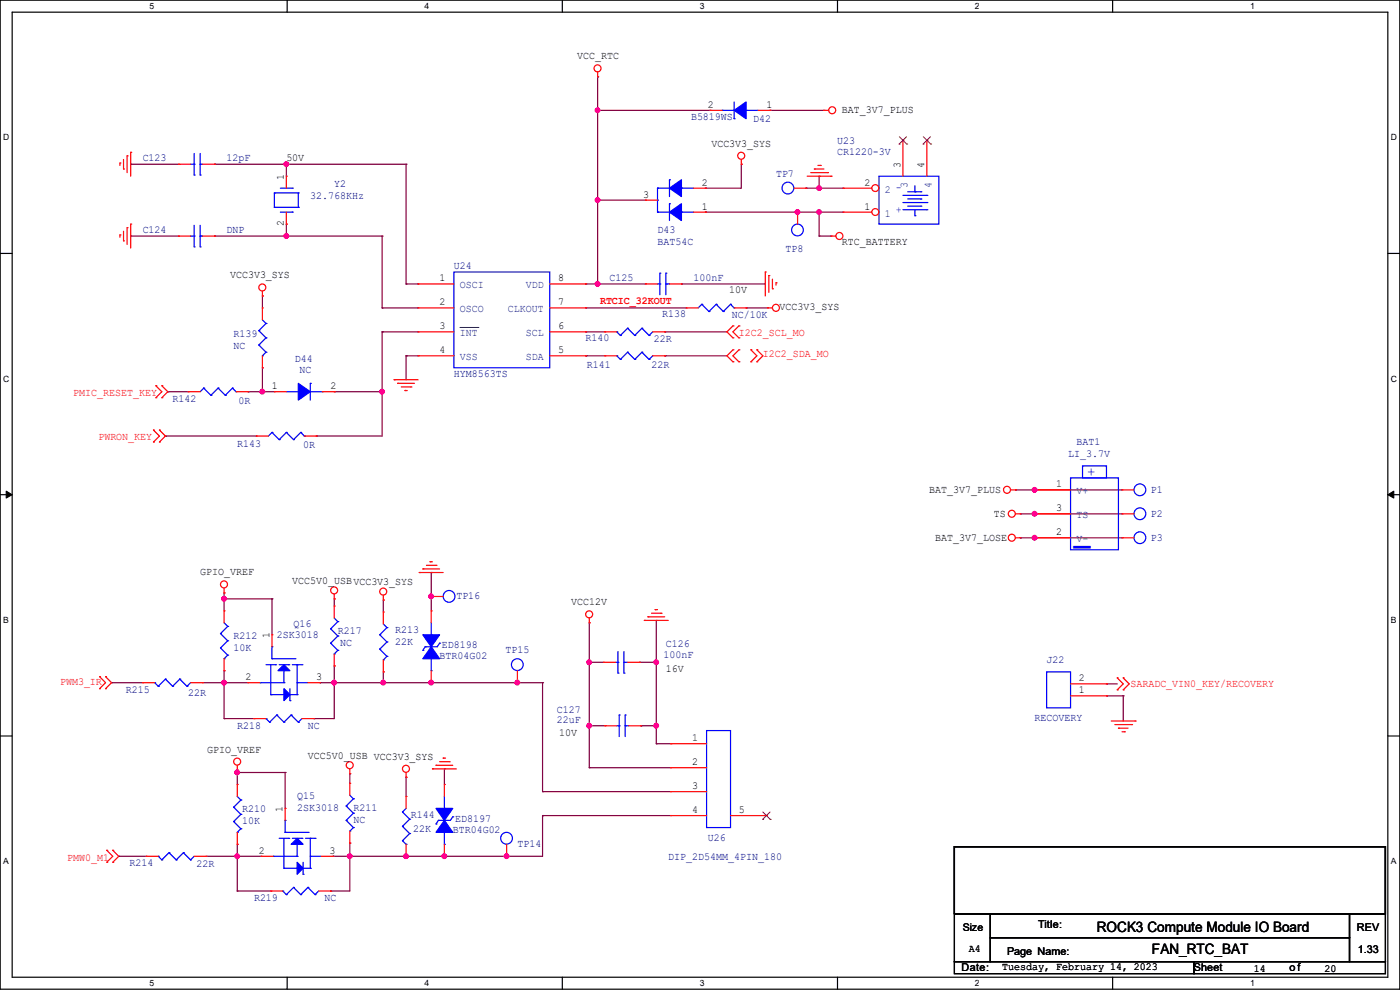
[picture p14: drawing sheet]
<svg xmlns="http://www.w3.org/2000/svg" width="297mm" height="210mm" viewBox="0 0 297 210" stroke-linecap="round" stroke-linejoin="round" font-family="sans-serif">
<defs><g id="words">
<text font-size="8.9" fill="#00f" x="226.9" y="118.6">-</text>
<text font-size="3" fill="#00f" x="230.7" y="101">+</text>
<g font-size="3">
<text x="232.7" y="197.6">ROCK3 Compute Module IO Board</text>
<text x="244.4" y="202.4">FAN_RTC_BAT</text>
</g>
<g font-size="2.3">
<text x="122.5" y="12.6">VCC_RTC</text>
<text x="150.2" y="22.9">2</text>
<text x="162.6" y="22.9">1</text>
<text x="178.6" y="24">BAT_3V7_PLUS</text>
<text x="60.7" y="34.2">50V</text>
<text x="150.9" y="31.1">VCC3V3_SYS</text>
<text x="191" y="35.6" transform="rotate(-90 191 35.6)">3</text>
<text x="196.1" y="35.6" transform="rotate(-90 196.1 35.6)">4</text>
<text x="60.2" y="38.1" transform="rotate(-90 60.2 38.1)">1</text>
<text x="136.4" y="41.9">3</text>
<text x="148.9" y="39.4">2</text>
<text x="183.4" y="39.4">2</text>
<text x="148.9" y="44.4">1</text>
<text x="183.4" y="44.4">1</text>
<text x="60.2" y="48" transform="rotate(-90 60.2 48)">2</text>
<text x="178.6" y="51.9">RTC_BATTERY</text>
<text x="48.8" y="59.1">VCC3V3_SYS</text>
<text x="93.3" y="59.7">1</text>
<text x="118.4" y="59.7">8</text>
<text x="93.3" y="64.8">2</text>
<text x="118.4" y="64.8">7</text>
<text x="154.7" y="62.1">10V</text>
<text x="165.4" y="65.7">VCC3V3_SYS</text>
<text x="93.3" y="69.8">3</text>
<text x="118.4" y="69.8">6</text>
<text x="93.3" y="74.9">4</text>
<text x="118.4" y="74.9">5</text>
<text x="57.7" y="82.6">1</text>
<text x="70.1" y="82.6">2</text>
<text x="197.1" y="104.5">BAT_3V7_PLUS</text>
<text x="224.1" y="103.4">1</text>
<text x="210.9" y="109.6">TS</text>
<text x="224.1" y="113.5">2</text>
<text x="224.1" y="108.5">3</text>
<text x="198.4" y="114.7">BAT_3V7_LOSE</text>
<text x="42.5" y="122">GPIO_VREF</text>
<text x="62" y="123.8">VCC5V0_USBVCC3V3_SYS</text>
<text x="121.2" y="128.4">VCC12V</text>
<text x="57.1" y="135.4" transform="rotate(-90 57.1 135.4)">1</text>
<text x="141.3" y="142.6">16V</text>
<text x="52.1" y="144.3">2</text>
<text x="67.1" y="144.3">3</text>
<text x="228.9" y="147.1">1</text>
<text x="228.9" y="144.5">2</text>
<text x="44" y="159.6">GPIO_VREF</text>
<text x="65.3" y="160.9">VCC5V0_USB VCC3V3_SYS</text>
<text x="118.7" y="156.1">10V</text>
<text x="146.9" y="157.2">1</text>
<text x="146.9" y="162.3">2</text>
<text x="146.9" y="167.4">3</text>
<text x="59.9" y="172.3" transform="rotate(-90 59.9 172.3)">1</text>
<text x="146.9" y="172.5">4</text>
<text x="156.8" y="172.5">5</text>
<text x="54.9" y="181.1">2</text>
<text x="69.9" y="181.1">3</text>
<text x="220.3" y="196.9">Title:</text>
<text x="287.8" y="197.4">REV</text>
<text x="205.5" y="202.1">A4</text>
<text x="213.7" y="202.5">Page Name:</text>
<text x="288.1" y="202.3">1.33</text>
<text x="204" y="206.1">Date:</text>
<text x="212.6" y="205.9">Tuesday, February 14, 2023</text>
<text x="253.3" y="206.1">Sheet</text>
<text x="266" y="206.1">14</text>
<text x="273.6" y="206.1">of</text>
<text x="281" y="206.1">20</text>
</g>
<g font-size="2.3" fill="#000080">
<text x="146.6" y="25.5">B5819WS</text>
<text x="159.8" y="25.8">D42</text>
<text x="30.3" y="34.2">C123</text>
<text x="48" y="34.2">12pF</text>
<text x="177.6" y="30.6">U23</text>
<text x="177.6" y="32.9">CR1220-3V</text>
<text x="70.9" y="39.8">Y2</text>
<text x="164.6" y="37.5">TP7</text>
<text x="65.8" y="42.3">32.768KHz</text>
<text x="30.3" y="49.4">C124</text>
<text x="48" y="49.4">DNP</text>
<text x="139.5" y="49.4">D43</text>
<text x="139.5" y="51.9">BAT54C</text>
<text x="166.7" y="53.5">TP8</text>
<text x="96.3" y="57">U24</text>
<text x="129.3" y="59.6">C125</text>
<text x="147.1" y="59.6">100nF</text>
<text x="49.6" y="71.5">R139</text>
<text x="140.5" y="67.2">R138</text>
<text x="155.2" y="67.4">NC/10K</text>
<text x="49.6" y="74">NC</text>
<text x="62.5" y="76.8">D44</text>
<text x="124.2" y="72.3">R140</text>
<text x="138.7" y="72.5">22R</text>
<text x="63.5" y="79.1">NC</text>
<text x="96.3" y="79.9">HYM8563TS</text>
<text x="124.5" y="78.1">R141</text>
<text x="138.2" y="78.1">22R</text>
<text x="36.6" y="85.2">R142</text>
<text x="50.6" y="85.7">0R</text>
<text x="50.3" y="94.9">R143</text>
<text x="64.3" y="95.1">0R</text>
<text x="228.4" y="94.4">BAT1</text>
<text x="226.6" y="96.9">LI_3.7V</text>
<text x="244.1" y="104.5">P1</text>
<text x="244.1" y="109.6">P2</text>
<text x="244.1" y="114.7">P3</text>
<text x="96.8" y="127.1">TP16</text>
<text x="49.6" y="135.5">R212</text>
<text x="58.7" y="135.3">2SK3018</text>
<text x="62.3" y="133">Q16</text>
<text x="71.7" y="134.5">R217</text>
<text x="72.2" y="137">NC</text>
<text x="83.9" y="134.2">R213</text>
<text x="83.9" y="136.8">22K</text>
<text x="93.8" y="137.5">ED8198</text>
<text x="141.3" y="137.3">C126</text>
<text x="49.6" y="138">10K</text>
<text x="93.3" y="139.8">BTR04G02</text>
<text x="107.2" y="138.6">TP15</text>
<text x="140.8" y="139.6">100nF</text>
<text x="222" y="140.6">J22</text>
<text x="26.7" y="146.9">R215</text>
<text x="39.9" y="147.7">22R</text>
<text x="50.3" y="154.6">R218</text>
<text x="65.3" y="154.6">NC</text>
<text x="118.2" y="151.3">C127</text>
<text x="118.2" y="153.3">22uF</text>
<text x="219.5" y="153">RECOVERY</text>
<text x="51.4" y="172.3">R210</text>
<text x="63" y="169.5">Q15</text>
<text x="63" y="172.1">2SK3018</text>
<text x="75" y="172.1">R211</text>
<text x="87.2" y="173.6">R144</text>
<text x="51.4" y="174.9">10K</text>
<text x="75" y="174.6">NC</text>
<text x="87.7" y="176.4">22K</text>
<text x="96.1" y="176.7">BTR04G02</text>
<text x="96.6" y="174.4">ED8197</text>
<text x="109.8" y="179.7">TP14</text>
<text x="150.2" y="178.4">U26</text>
<text x="27.5" y="183.8">R214</text>
<text x="41.7" y="184">22R</text>
<text x="141.8" y="182.5">DIP_2D54MM_4PIN_180</text>
<text x="53.9" y="191.1">R219</text>
<text x="68.9" y="191.1">NC</text>
</g>
<g font-size="2.3" fill="#004080">
<text x="187.7" y="40.9">2</text>
<text x="192.5" y="39.9" transform="rotate(-90 192.5 39.9)">3</text>
<text x="197.6" y="39.9" transform="rotate(-90 197.6 39.9)">4</text>
<text x="187.7" y="45.9">1</text>
<text x="97.6" y="61.2">OSCI</text>
<text x="111.5" y="61.2">VDD</text>
<text x="97.6" y="66.3">OSCO</text>
<text x="97.6" y="71.3">INT</text>
<text x="107.7" y="66.3">CLKOUT</text>
<text x="111.5" y="71.3">SCL</text>
<text x="97.6" y="76.4">VSS</text>
<text x="111.5" y="76.4">SDA</text>
<text x="228.4" y="104.9">V+</text>
<text x="228.4" y="109.9">TS</text>
<text x="228.4" y="115">V-</text>
</g>
<g font-size="2.3" fill="#f00">
<text x="127.3" y="64.4">RTCIC_32KOUT</text>
<text x="156.8" y="71.2">I2C2_SCL_MO</text>
<text x="161.8" y="75.8">I2C2_SDA_MO</text>
<text x="15.5" y="83.9">PMIC_RESET_KEY</text>
<text x="20.9" y="93.3">PWRON_KEY</text>
<text x="12.7" y="145.4">PWM3_IR</text>
<text x="239.8" y="145.7">SARADC_VIN0_KEY/RECOVERY</text>
<text x="14.3" y="182.8">PMW0_M1</text>
</g>
<text font-size="2.2" x="204.3" y="197.4">Size</text>
<g font-size="2.1" fill="#00f">
<text x="191.3" y="39.2" transform="rotate(-180 191.3 39.2)">-</text>
<text x="191.3" y="44" transform="rotate(-180 191.3 44)">+</text>
</g>
<g font-size="1.8">
<text x="31.7" y="1.9">5</text>
<text x="90.1" y="1.9">4</text>
<text x="148.5" y="1.9">3</text>
<text x="206.8" y="1.9">2</text>
<text x="265.2" y="1.9">1</text>
<text x=".7" y="29.8">D</text>
<text x="295.1" y="29.8">D</text>
<text x=".7" y="80.9">C</text>
<text x="295.1" y="80.9">C</text>
<text x=".7" y="132.1">B</text>
<text x="295.1" y="132.1">B</text>
<text x=".7" y="183.3">A</text>
<text x="295.1" y="183.3">A</text>
<text x="31.7" y="209.2">5</text>
<text x="90.1" y="209.2">4</text>
<text x="148.5" y="209.2">3</text>
<text x="206.8" y="209.2">2</text>
<text x="265.2" y="209.2">1</text>
</g>
</g></defs>
<path d="M0 0h297v209.8h-297zM2.6 2.6h291.8v204.7h-291.8z" fill="none" stroke="#000" stroke-width=".25"/>
<g fill="#fff">
<path d="M31.7 .3h1v2h-1z"/>
<path d="M31.7 207.6h1v1.9h-1z"/>
</g>
<path d="M60.9 0v2.6M60.9 207.3v2.5" fill="none" stroke="#000" stroke-width=".25"/>
<g fill="#fff">
<path d="M90.1 .3h1v2h-1z"/>
<path d="M90.1 207.6h1v1.9h-1z"/>
</g>
<path d="M119.3 0v2.6M119.3 207.3v2.5" fill="none" stroke="#000" stroke-width=".25"/>
<g fill="#fff">
<path d="M148.5 .3h.9v2h-.9z"/>
<path d="M148.5 207.6h.9v1.9h-.9z"/>
</g>
<path d="M177.7 0v2.6M177.7 207.3v2.5" fill="none" stroke="#000" stroke-width=".25"/>
<g fill="#fff">
<path d="M206.8 .3h1v2h-1z"/>
<path d="M206.8 207.6h1v1.9h-1z"/>
</g>
<path d="M236.1 0v2.6M236.1 207.3v2.5" fill="none" stroke="#000" stroke-width=".25"/>
<g fill="#fff">
<path d="M265.2 .3h1v2h-1z"/>
<path d="M265.2 207.6h1v1.9h-1z"/>
<path d="M.7 28.2h1.2v1.9h-1.2z"/>
<path d="M295.1 28.2h1.2v1.9h-1.2z"/>
<path d="M.7 79.3h1.2v2h-1.2z"/>
<path d="M295.1 79.3h1.2v2h-1.2z"/>
</g>
<path d="M0 53.8h2.6M294.4 53.8h2.6" fill="none" stroke="#000" stroke-width=".25"/>
<g fill="#fff">
<path d="M.7 130.5h1.2v2h-1.2z"/>
<path d="M295.1 130.5h1.1v2h-1.1z"/>
</g>
<path d="M0 104.9h2.6M294.4 104.9h2.6" fill="none" stroke="#000" stroke-width=".25"/>
<path d="M1.3 104.2l1.3 .7-1.3 .8zM294.4 104.9l1.3-.7v1.5z" fill="#000" stroke="#000" stroke-width=".21"/>
<g fill="#fff">
<path d="M.7 181.7h1.2v2h-1.2z"/>
<path d="M295.1 181.7h1.1v2h-1.1z"/>
</g>
<path d="M0 156.1h2.6M294.4 156.1h2.6M202.5 179.6h91.4v14.2h-91.4zM202.5 193.8h7.6v10.2h-7.6zM210.1 193.8h76.2v5.1h-76.2zM210.1 198.9h76.2v5.1h-76.2zM286.3 193.8h7.6v10.2h-7.6zM202.5 204h50.8v2.5h-50.8zM253.3 204h40.6v2.5h-40.6z" fill="none" stroke="#000" stroke-width=".25"/>
<g fill="none" stroke="#800040" stroke-width=".25">
<path d="M126.8 16.3h.1M126.8 16.3v43.9M27.7 34.8h.1M27.7 34.8h10.2M45.5 34.8h.1M45.5 34.8h40.6M60.7 34.8h.1M60.7 34.8v2.6M86.1 34.8h.1M86.1 34.8v25.4M126.8 23.4h.1M126.8 23.4h23.9"/>
<path d="M149.6 39.9h.1M157.3 34.8h.1M157.3 34.8v5.1h-7.7M163.4 23.4h.1M163.4 23.4h11.4M171 39.9h.1M171 39.9h7.9M173.8 39.9h.1M173.8 37.4h.1M173.8 37.4v2.5M27.7 50.1h.1M27.7 50.1h10.2"/>
<path d="M45.5 50.1h.1M45.5 50.1h35.6M60.7 47.5h.1M60.7 50.1h.1M60.7 47.5v2.6M81.1 50.1h.1M81.1 50.1v15.2M126.8 42.5h.1M126.8 42.5h10.1M149.6 45h.1M149.6 45h29.3M169.2 45h.1"/>
<path d="M173.8 45h.1M173.8 50.1h.1M173.8 45v5.1M173.8 50.1h2.5M55.7 62.8h.1M55.7 78h.1M55.7 62.8v2.5M55.7 78v5.1M81.1 65.3h.1M81.1 70.4h.1M81.1 70.4h7.6M81.1 65.3h7.6"/>
<path d="M81.1 70.4v22.1h-14M86.1 60.2h.1M86.1 75.5h.1M86.1 75.5v5.1M86.1 75.5h2.6M86.1 60.2h2.6M124.2 70.4h.1M124.2 75.5h.1M124.2 65.3h.1M124.2 60.2h.1M124.2 70.4h4.1M124.2 75.5h4.1"/>
<path d="M124.2 65.3h21.4M124.2 60.2h12.7M126.8 60.2h.1M141 70.4h.1M141 75.5h.1M141 70.4h13.2M141 75.5h13.2M144.6 60.2h.1M144.6 60.2h17.7M158.3 65.3h.1M158.3 65.3h4.6M35.1 92.5h.1"/>
<path d="M35.1 92.5h19.3M35.6 83.1h.1M35.6 83.1h4.3M52.6 83.1h.1M52.6 83.1h5.6M55.7 83.1h.1M67.1 92.5h.1M70.9 83.1h.1M70.9 83.1h10.2M81.1 83.1h.1M215.4 103.9h.1M215.4 103.9h22.6"/>
<path d="M216.5 114.1h.1M216.5 109h.1M216.5 109h21.5M216.5 114.1h21.5M219.5 103.9h.1M219.5 109h.1M219.5 114.1h.1M47.5 127h.1M47.5 125.8h.1M47.5 125.8v3.8M47.5 127h10.2M57.7 127h.1"/>
<path d="M57.7 127v7.7M70.9 127h.1M70.9 127v1.6M81.3 127.3h.1M81.3 127.3v2.5M91.5 121.5h.1M91.5 126.5h.1M91.5 121.5v8.1M125 132.1h.1M125 132.1v30.8M139.2 131.6h.1M139.2 131.6v26.2"/>
<path d="M23.7 144.8h.1M23.7 144.8h6.6M43 144.8h9.6M47.5 152.4h.1M47.5 144.8h.1M47.5 142.3h.1M47.5 142.3v10.1M47.5 152.4h6.4M66.6 152.4h.1M67.9 144.8h.1M67.9 144.8h47.2M70.9 141.3h.1"/>
<path d="M70.9 144.8h.1M70.9 141.3v11.1h-4.3M81.3 142.5h.1M81.3 144.8h.1M81.3 142.5v2.3M91.5 144.8h.1M109.8 144.8h.1M115.1 144.8h.1M115.1 144.8v23.1M125 140.5h.1M125 154h.1M125 140.5h3.1"/>
<path d="M125 154h3.3M135.7 140.5h.1M135.7 140.5h3.5M135.9 154h.1M135.9 154h3.3M139.2 157.8h.1M139.2 140.5h.1M139.2 154h.1M139.2 157.8h3.1M234.7 145.1h.1M234.7 147.6h.1M234.7 145.1h2.3"/>
<path d="M234.7 147.6h3.6M238.3 147.6h.1M238.3 147.6v5.4M50.3 163.9h.1M50.3 163.4h.1M50.3 179.1h.1M50.3 163.4v3M50.3 179.1v9.9M50.3 163.9h10.2M60.5 163.9h.1M60.5 163.9v7.6M74.2 178.9h.1"/>
<path d="M74.2 164.1h.1M74.2 164.1v2.1M74.2 178.9v10.1h-4.1M86.1 164.9h.1M86.1 164.9v4.1M94.3 163.1h.1M94.3 163.1v3.3M115.1 167.9h.1M115.1 173h.1M115.1 173v8.7h-44.4M115.1 167.9h27.2M115.1 173h27.2"/>
<path d="M125 162.9h.1M125 162.9h17.3M25.2 181.7h.1M25.2 181.7h5.8M43.7 181.7h11.7M50.3 181.7h.1M50.3 189h.1M50.3 189h7.1M70.1 189h.1M70.7 181.7h.1M74.2 181.7h.1M86.1 181.7h.1"/>
<path d="M94.3 181.7h.1M107.5 181.7h.1"/>
</g>
<g fill="#f0f" stroke="#f0f" stroke-width=".25">
<circle cx="139.2" cy="140.5" r=".49"/>
<circle cx="125" cy="140.5" r=".49"/>
<circle cx="139.2" cy="153.9" r=".49"/>
<circle cx="125" cy="153.9" r=".49"/>
<circle cx="173.8" cy="45" r=".49"/>
<circle cx="173.8" cy="39.9" r=".49"/>
<circle cx="60.7" cy="50.1" r=".49"/>
<circle cx="60.7" cy="34.8" r=".49"/>
<circle cx="169.2" cy="45" r=".49"/>
<circle cx="81" cy="83.1" r=".49"/>
<circle cx="126.8" cy="60.2" r=".49"/>
<circle cx="126.8" cy="42.4" r=".49"/>
<circle cx="55.6" cy="83.1" r=".49"/>
<circle cx="126.8" cy="23.4" r=".49"/>
<circle cx="219.5" cy="103.9" r=".49"/>
<circle cx="219.5" cy="109" r=".49"/>
<circle cx="219.5" cy="114.1" r=".49"/>
<circle cx="47.5" cy="127" r=".49"/>
<circle cx="50.3" cy="163.9" r=".49"/>
<circle cx="86.1" cy="181.6" r=".49"/>
<circle cx="74.2" cy="181.6" r=".49"/>
<circle cx="94.3" cy="181.6" r=".49"/>
<circle cx="91.5" cy="126.5" r=".49"/>
<circle cx="109.7" cy="144.8" r=".49"/>
<circle cx="47.5" cy="144.8" r=".49"/>
<circle cx="81.3" cy="144.8" r=".49"/>
<circle cx="70.9" cy="144.8" r=".49"/>
<circle cx="50.3" cy="181.6" r=".49"/>
<circle cx="91.5" cy="144.8" r=".49"/>
<circle cx="107.5" cy="181.6" r=".49"/>
</g>
<g fill="none" stroke="#f00" stroke-width=".25">
<path d="M126.8 16.3h.1M126.8 15.3v1M25.4 34.6h.1M25.4 34.6v.5M26.2 35.9h.1M26.2 33.8v2.1M27 33.1h.1M27 33.1v3.5M27.7 32.3h.1M27.7 32.3v5.1M37.9 34.8h.1M37.9 34.8h2.5"/>
<path d="M43 34.8h2.5M45.5 34.8h.1M147.1 39.9h2.5M149.6 39.9h.1M150.7 23.4h.1M150.7 23.4h2.5M157.3 34.8h.1M157.3 33.8v1M160.8 23.4h2.6M163.4 23.4h.1M171.2 37.4h5.1M172 36.6h3.6"/>
<path d="M172.8 35.9h.1M172.8 35.9h2M173.5 35.1h.5M174 35.1h.1M174.8 23.4h.1M174.8 23.4h1M175.6 36.6h.1M176.3 37.4h.1M25.4 49.8h.1M25.4 49.8v.5M26.2 51.1h.1M26.2 49.1v2"/>
<path d="M27 48.3h.1M27 48.3v3.6M27.7 47.5h.1M27.7 47.5v5.1M37.9 50.1h.1M37.9 50.1h2.5M43 50.1h2.5M45.5 50.1h.1M136.9 42.5h.1M136.9 42.5h2.6M147.1 45h2.5M149.6 45h.1"/>
<path d="M162.3 57.7h.1M162.3 57.7v5.1M163.1 58.5h.1M163.1 58.5v3.5M163.9 59.2v2.1M164.6 60h.1M164.6 60v.5M176.3 50.1h.1M176.3 50.1h1M55.7 62.8h.1M55.7 61.8v1M128.3 70.4h.1"/>
<path d="M128.3 75.5h.1M128.3 70.4h2.6M128.3 75.5h2.6M138.5 70.4h2.5M138.5 75.5h2.5M141 70.4h.1M141 75.5h.1M155.5 69.1h.1M155.5 71.7h.1M155.5 74.2h.1M155.5 76.8h.1M155.5 69.1l-1.3 1.3 1.3 1.3"/>
<path d="M155.5 74.2l-1.3 1.3 1.3 1.3M156.8 71.7h.1M156.8 69.1h.1M156.8 76.8h.1M156.8 74.2h.1M156.8 69.1l-1.3 1.3 1.3 1.3M156.8 74.2l-1.3 1.3 1.3 1.3M159.3 76.8h.1M159.3 74.2h.1M159.3 74.2l1.3 1.3-1.3 1.3M160.6 76.8h.1M160.6 74.2h.1"/>
<path d="M160.6 74.2l1.2 1.3-1.2 1.3M162.9 65.3h.1M162.9 65.3h1M163.9 61.3h.1M32.6 91.2h.1M32.6 93.8h.1M32.6 91.2l1.2 1.3-1.2 1.3M33.1 81.8h.1M33.1 84.4h.1M33.1 81.8l1.2 1.3-1.2 1.3M33.8 93.8h.1M33.8 91.2h.1"/>
<path d="M33.8 91.2l1.3 1.3-1.3 1.3M34.3 84.4h.1M34.3 81.8h.1M34.3 81.8l1.3 1.3-1.3 1.3M54.4 92.5h.1M54.4 92.5h2.5M58.2 83.1h.1M58.2 83.1h2.5M64.6 92.5h2.5M67.1 92.5h.1M68.4 83.1h2.5M70.9 83.1h.1"/>
<path d="M83.6 80.6h.1M83.6 80.6h5.1M84.4 81.3h.1M84.4 81.3h3.5M85.1 82.1h2.1M85.9 82.8h.1M85.9 82.8h.5M87.2 82.1h.1M90.5 119.9h2M91.2 119.2h.1M91.2 119.2h.5M92.5 119.9h.1"/>
<path d="M214.4 103.9h1M215.4 103.9h.1M215.4 109h1.1M215.4 114.1h1.1M216.5 109h.1M216.5 114.1h.1M47.5 125.8h.1M47.5 124.8v1M57.7 134.7h.1M57.7 134.7v2.5M70.9 127h.1M70.9 126v1"/>
<path d="M81.3 127.3h.1M81.3 126.3v1M88.9 121.5h.1M88.9 121.5h5.1M89.7 120.7h.1M89.7 120.7h3.6M91.5 129.6h.1M91.5 126.5h.1M91.5 129.6v2.5M91.5 126.5h2.5M125 132.1h.1M125 131.1v1"/>
<path d="M136.7 131.6h.1M136.7 131.6h5.1M137.5 130.9h.1M137.5 130.9h3.5M138.2 130.1h2.1M139 129.3h.1M139 129.3h.5M140.3 130.1h.1M21.1 146.1h.1M21.1 143.6h.1M21.1 143.6l1.3 1.2-1.3 1.3M22.4 143.6h.1"/>
<path d="M22.4 146.1h.1M22.4 143.6l1.3 1.2-1.3 1.3M52.6 144.8h.1M52.6 144.8h2.6M53.9 152.4h.1M53.9 152.4h2.5M64.1 152.4h2.5M65.3 144.8h2.6M66.6 152.4h.1M67.9 144.8h.1M91.5 144.8h.1M91.5 142.3v2.5"/>
<path d="M109.8 144.8h.1M109.8 142.3v2.5M128.1 140.5h.1M128.1 140.5h2.5M128.3 154h.1M128.3 154h2.6M133.1 140.5h2.6M133.4 154h2.5M135.7 140.5h.1M135.9 154h.1M142.3 157.8h.1M142.3 157.8h7.6"/>
<path d="M235.8 153h5M236.5 153.7h3.6M237 143.8h.1M237 146.3h.1M237 143.8l1.3 1.3-1.3 1.2M237.3 154.5h.1M237.3 154.5h2M238 155.2h.5M238.3 143.8h.1M238.3 146.3h.1M238.3 143.8l1.3 1.3-1.3 1.2M238.5 155.2h.1"/>
<path d="M240.1 153.7h.1M240.8 153h.1M50.3 163.4h.1M50.3 162.3v1.1M74.2 164.1h.1M74.2 163.1v1M86.1 164.9h.1M86.1 169h.1M86.1 163.9v1M86.1 169v2.5M86.1 179.1v2.6M91.7 163.1h.1"/>
<path d="M91.7 163.1h5.1M92.5 162.3h.1M92.5 162.3h3.6M93.3 161.6h2M94 160.8h.1M94 160.8h.5M95.3 161.6h.1M107.5 179.1v2.6M142.3 162.9h.1M142.3 167.9h.1M142.3 173h.1M142.3 162.9h7.6"/>
<path d="M142.3 167.9h7.6M142.3 173h7.6M155 173h7.6M162.6 173h.1M22.6 182.9h.1M22.6 180.4h.1M22.6 180.4l1.3 1.3-1.3 1.2M23.9 180.4h.1M23.9 182.9h.1M23.9 180.4l1.3 1.3-1.3 1.2M86.1 181.7h.1M107.5 181.7h.1"/>
<circle cx="126.8" cy="14.5" r=".74"/>
<circle cx="157.2" cy="33" r=".74"/>
<circle cx="176.6" cy="23.4" r=".74"/>
<circle cx="178.1" cy="50.1" r=".74"/>
<circle cx="55.6" cy="61" r=".74"/>
<circle cx="164.6" cy="65.3" r=".74"/>
<circle cx="213.6" cy="103.9" r=".74"/>
<circle cx="214.7" cy="109" r=".74"/>
<circle cx="214.7" cy="114.1" r=".74"/>
<circle cx="47.5" cy="124" r=".74"/>
<circle cx="70.9" cy="125.2" r=".74"/>
<circle cx="81.3" cy="125.5" r=".74"/>
<circle cx="125" cy="130.3" r=".74"/>
<circle cx="50.3" cy="161.6" r=".74"/>
<circle cx="74.2" cy="162.3" r=".74"/>
<circle cx="86.1" cy="163.1" r=".74"/>
</g>
<g fill="none" stroke="#00f" stroke-width=".25">
<path d="M40.4 34.8h.8M41.2 37.1h.1M41.2 34.8h.1M41.2 32.6v4.5M42.5 34.8h.1M42.5 37.1h.1M42.5 32.6v4.5M42.5 34.8h.5M139.5 39.9h.1M139.5 39.9h2.5M139.5 39.9v5.1M142 38.1h.1"/>
<path d="M142 38.1v3.6M144.6 39.9h.1M144.6 39.9h2.5M153.2 23.4h.1M153.2 23.4h2.5M155.7 25.2h.1M155.7 21.6v3.6M158.3 23.4h.1M158.3 23.4h2.5M186.5 37.4h12.7v10.1h-12.7zM194.1 39.4v1.3M40.4 50.1h.8"/>
<path d="M41.2 52.4h.1M41.2 50.1h.1M41.2 47.8v4.6M42.5 50.1h.1M42.5 52.4h.1M42.5 50.1h.5M42.5 47.8v4.6M139.5 45h.1M139.5 42.5h.1M139.5 45h2.5M142 43.2h.1M142 43.2v3.6"/>
<path d="M144.6 45h.1M144.6 45h2.5M191.6 44.5h5M191.6 43h5M191.6 41.4h5M192.6 43.7h2.8M192.6 42.2h2.8M192.6 40.7h2.8M194.1 45.8h.1M194.1 40.7h.1M194.1 44.5v1.3M195.4 43.7h.1"/>
<path d="M195.4 42.2h.1M195.4 40.7h.1M196.6 44.5h.1M196.6 43h.1M196.6 41.4h.1M130.9 70.4h.1M130.9 75.5h.1M130.9 70.4l.7 .8M130.9 75.5l.7 .7M131.6 71.2h.1M131.6 76.2h.1M133.1 69.6h.1"/>
<path d="M133.1 74.7h.1M133.1 69.6l1.6 1.6M133.1 69.6l-1.5 1.6M133.1 74.7l1.6 1.5M133.1 74.7l-1.5 1.5M134.7 71.2h.1M134.7 76.2h.1M136.2 69.6h.1M136.2 74.7h.1M136.2 69.6l1.5 1.6M136.2 69.6l-1.5 1.6M136.2 74.7l1.5 1.5"/>
<path d="M136.2 74.7l-1.5 1.5M137.7 71.2h.1M137.7 76.2h.1M138.5 70.4l-.8 .8M138.5 75.5l-.8 .7M57.7 91.7h.1M57.7 91.7l-.8 .8M57.7 91.7l1.5 1.6M59.2 93.3h.1M60.7 91.7h.1M60.7 83.1h2.6M60.7 91.7l-1.5 1.6"/>
<path d="M60.7 91.7l1.6 1.6M62.3 93.3h.1M63.3 83.1h.1M63.8 91.7h.1M63.8 91.7l-1.5 1.6M63.8 91.7l.8 .8M64.6 92.5h.1M65.8 81.3h.1M65.8 81.3v3.6M65.8 83.1h2.6M68.4 83.1h.1M57.7 139.7h.1"/>
<path d="M57.7 137.2h.1M57.7 139.7h5.1M57.7 137.2v2.5M89.7 138h.1M90.2 137.2h.1M90.2 137.2l-.5 .8M91.5 134.7h.1M91.5 132.1v2.6M91.5 139.7v2.6M93.3 136.4h.1M93.3 136.4l-.5 .8h-2.6M131.1 138.2v4.6"/>
<path d="M132.4 138.2v4.6M55.2 144.8h.1M55.2 144.8h5M56.4 152.4h.1M56.4 152.4l.8 .8M56.4 141h2.1M57.2 153.2h.1M57.4 147.4h.1M57.4 141v6.4M57.4 147.4h2.8M58.5 141h.1M58.7 151.7h.1"/>
<path d="M58.7 151.7l1.5 1.5M58.7 151.7l-1.5 1.5M59.2 141h2.1M60.2 153.2h.1M60.2 147.4h.1M60.2 144.8h.1M60.2 142.3v2.5M61.3 141h.1M61.5 148.6h.1M61.5 146.1v2.5M61.5 147.4h1.5M61.8 151.7h.1"/>
<path d="M61.8 151.7l1.5 1.5M61.8 151.7l-1.6 1.5M62 141h2.1M63 147.4h.1M63 141h.1M63 144.8h.1M63 141v6.4M63 144.8h2.3M63.3 153.2h.1M64.1 141h.1M64.1 152.4l-.8 .8M91.5 142.3h.1"/>
<path d="M130.6 140.5h.5M130.9 154h.5M131.1 140.5h.1M131.1 142.8h.1M131.4 154h.1M131.4 151.7h.1M131.4 151.7v4.6M132.4 142.8h.1M132.4 140.5h.1M132.4 140.5h.7M132.6 151.7h.1M132.6 154h.1"/>
<path d="M132.6 154h.8M132.6 151.7v4.6M149.9 155h5.1v20.6h-5.1zM85.4 172.3h.1M85.4 175.3h.1M85.4 178.4h.1M85.4 172.3l1.5 1.5M85.4 175.3l1.5 1.5M85.4 178.4l.7 .7M86.1 179.1h.1M86.1 171.5l-.7 .8M86.9 173.8h.1"/>
<path d="M86.9 176.8h.1M86.9 173.8l-1.5 1.5M86.9 176.8l-1.5 1.6"/>
<circle cx="95.3" cy="126.5" r="1.25"/>
<circle cx="109.7" cy="141" r="1.25"/>
<circle cx="107.5" cy="177.8" r="1.25"/>
</g>
<g fill="#00f" stroke="#00f" stroke-width=".25">
<path d="M60.2 141l1.3 1.3h-2.5z"/>
<path d="M60.2 146.1l1.3 1.3-1.3 1.2z"/>
<path d="M63.3 81.3l2.5 1.8-2.5 1.8z" fill-rule="evenodd"/>
<path d="M155.7 23.4l2.6-1.8v3.6z" fill-rule="evenodd"/>
<path d="M89.7 134.7h3.6l-1.8 2.5z" fill-rule="evenodd"/>
<path d="M91.5 137.2l1.8 2.5h-3.6z" fill-rule="evenodd"/>
<path d="M142 45l2.6-1.8v3.6z" fill-rule="evenodd"/>
<path d="M142 39.9l2.6-1.8v3.6z" fill-rule="evenodd"/>
</g>
<path d="M161.8 173.8h.1M161.8 172.3l1.6 1.5M163.4 172.3l-1.6 1.5M163.4 173.8h.1" fill="none" stroke="#804000" stroke-width=".21"/>
<circle cx="185.7" cy="45" r=".73" fill="#fff" stroke="#f00" stroke-width=".25"/>
<path d="M178.9 45h.1M178.9 45h6.1" fill="none" stroke="#f00" stroke-width=".25"/>
<circle cx="185.7" cy="39.9" r=".73" fill="#fff" stroke="#f00" stroke-width=".25"/>
<g fill="none" stroke="#f00" stroke-width=".25">
<path d="M60.7 37.4h.1M60.7 37.4v2.5M168.4 39.9h2.6M171 39.9h.1M178.9 39.9h.1M178.9 39.9h6.1M191.6 29.8h.1M191.6 29.8v7.6M196.6 29.8h.1M196.6 29.8v7.6M60.7 47.5h.1M60.7 45v2.5"/>
<path d="M169.2 45h.1M169.2 45v2.5M55.7 65.3h.1M55.7 78h.1M55.7 65.3v2.6M55.7 75.5v2.5M88.7 60.2h.1M88.7 65.3h.1M88.7 70.4h.1M88.7 75.5h.1M88.7 60.2h7.6M88.7 65.3h7.6"/>
<path d="M88.7 70.4h7.6M88.7 75.5h7.6M116.6 60.2h7.6M116.6 65.3h7.6M116.6 70.4h7.6M116.6 75.5h7.6M124.2 75.5h.1M124.2 70.4h.1M124.2 65.3h.1M124.2 60.2h.1M136.9 60.2h.1M136.9 60.2h2.6"/>
<path d="M142 60.2h2.6M144.6 60.2h.1M145.6 65.3h.1M145.6 65.3h2.5M155.7 65.3h2.6M158.3 65.3h.1M39.9 83.1h.1M39.9 83.1h2.6M50.1 83.1h2.5M52.6 83.1h.1M219.5 103.9h.1M219.5 114.1h.1"/>
<path d="M219.5 109h.1M219.5 103.9h7.6M219.5 109h7.6M219.5 114.1h7.6M238 103.9h.1M238 109h.1M238 114.1h.1M238 103.9h2.6M238 109h2.6M238 114.1h2.6M47.5 129.6h.1M47.5 129.6v2.5"/>
<path d="M47.5 139.7v2.6M70.9 128.6h.1M70.9 128.6v2.5M70.9 138.7v2.6M81.3 129.8h.1M81.3 129.8v2.6M81.3 140v2.5M30.3 144.8h.1M30.3 144.8h2.5M40.4 144.8h2.6M43 144.8h.1M47.5 142.3h.1"/>
<path d="M70.9 141.3h.1M81.3 142.5h.1M227.1 147.6h7.6M227.1 145.1h7.6M234.7 147.6h.1M234.7 145.1h.1M50.3 166.4h.1M50.3 179.1h.1M50.3 166.4v2.6M50.3 176.6v2.5M60.5 171.5h.1M60.5 171.5v2.5"/>
<path d="M74.2 166.2h.1M74.2 178.9h.1M74.2 166.2v2.5M74.2 176.3v2.6M94.3 166.4h.1M94.3 166.4v2.6M94.3 179.1v2.6M31 181.7h.1M31 181.7h2.6M41.2 181.7h2.5M43.7 181.7h.1M55.4 181.7h.1"/>
<path d="M55.4 181.7h2.6M57.4 189h.1M57.4 189h2.6M67.6 189h2.5M68.1 181.7h2.6M70.1 189h.1M70.7 181.7h.1M94.3 181.7h.1"/>
</g>
<path d="M190.8 30.6h.1M190.8 29l1.6 1.6M192.3 29l-1.5 1.6M192.4 30.6h.1M195.8 30.6h.1M195.9 29l1.5 1.6M197.4 29l-1.6 1.6M197.4 30.6h.1" fill="none" stroke="#804000" stroke-width=".21"/>
<g fill="none" stroke="#00f" stroke-width=".25">
<path d="M59.5 39.9h2.5M62 39.9h.1M58.2 44h.1M58.2 40.9h.1M58.2 40.9h5.1M58.2 44h5.1M58.2 40.9v3.1M59.5 45h2.5M62 45h.1M63.3 40.9h.1M63.3 44h.1M63.3 40.9v3.1"/>
<path d="M96.3 57.7h20.3v20.3h-20.3zM140 58h.1M140 58v4.5M141.3 58h.1M141.3 58v4.5M54.9 70.1h.1M54.9 73.2h.1M54.9 70.1l1.5 1.6M54.9 73.2l1.5 1.5M55.7 75.5h.1M55.7 67.9l.7 .7M56.4 68.6h.1"/>
<path d="M56.4 71.7h.1M56.4 74.7h.1M56.4 68.6l-1.5 1.5M56.4 71.7l-1.5 1.5M56.4 74.7l-.7 .8M139.5 60.2h.5M140 60.2h.1M141.3 60.2h.1M141.3 60.2h.7M148.9 64.6h.1M148.9 64.6l-.8 .7M148.9 64.6l1.5 1.5"/>
<path d="M150.4 66.1h.1M151.9 64.6h.1M151.9 64.6l-1.5 1.5M151.9 64.6l1.6 1.5M153.5 66.1h.1M155 64.6h.1M155 64.6l-1.5 1.5M155 64.6l.7 .7M155.7 65.3h.1M43.2 82.3h.1M43.2 82.3l-.7 .8M43.2 82.3l1.5 1.6"/>
<path d="M44.7 83.9h.1M46.3 82.3h.1M46.3 82.3l-1.6 1.6M46.3 82.3l1.5 1.6M47.8 83.9h.1M49.3 82.3h.1M49.3 82.3l-1.5 1.6M49.3 82.3l.8 .8M50.1 83.1h.1M229.7 98.8h5v2.6h-5zM227.1 101.4h10.2v15.2h-10.2zM46.8 134.4h.1"/>
<path d="M46.8 137.5h.1M46.8 134.4l1.5 1.5M46.8 137.5l1.5 1.5M47.5 139.7h.1M47.5 132.1l.8 .8M48.3 132.9h.1M48.3 135.9h.1M48.3 139h.1M48.3 132.9l-1.5 1.5M48.3 135.9l-1.5 1.6M48.3 139l-.8 .7M70.1 133.4h.1"/>
<path d="M70.1 136.4h.1M70.1 133.4l1.6 1.5M70.1 136.4l1.6 1.6M70.9 138.7h.1M70.9 131.1l.8 .8M71.7 131.9h.1M71.7 134.9h.1M71.7 138h.1M71.7 131.9l-1.6 1.5M71.7 134.9l-1.6 1.5M71.7 138l-.8 .7M80.6 134.7h.1"/>
<path d="M80.6 137.7h.1M80.6 134.7l1.5 1.5M80.6 137.7l1.5 1.5M81.3 140h.1M81.3 132.4l.8 .7M82.1 133.1h.1M82.1 136.2h.1M82.1 139.2h.1M82.1 133.1l-1.5 1.6M82.1 136.2l-1.5 1.5M82.1 139.2l-.8 .8M32.8 144.8h.1"/>
<path d="M32.8 144.8l.8 .8M33.6 145.6h.1M35.1 144.1h.1M35.1 144.1l1.5 1.5M35.1 144.1l-1.5 1.5M36.6 145.6h.1M38.1 144.1h.1M38.1 144.1l1.6 1.5M38.1 144.1l-1.5 1.5M39.7 145.6h.1M40.4 144.8l-.7 .8M222 142.5h5.1v7.7h-5.1z"/>
<path d="M49.6 171.2h.1M49.6 174.3h.1M49.6 171.2l1.5 1.6M49.6 174.3l1.5 1.5M50.3 176.6h.1M50.3 169l.8 .7M51.1 169.7h.1M51.1 172.8h.1M51.1 175.8h.1M51.1 169.7l-1.5 1.5M51.1 172.8l-1.5 1.5M51.1 175.8l-.8 .8"/>
<path d="M59.2 177.8h2.1M60.2 177.8v6.4M60.5 176.6h.1M60.5 174h.1M60.5 176.6h5.1M60.5 174v2.6M61.3 177.8h.1M62 177.8h2.1M63 179.1v2.6M64.1 177.8h.1M64.8 177.8h2M65.8 177.8h.1"/>
<path d="M65.8 177.8v6.4M66.8 177.8h.1M73.4 171h.1M73.4 174h.1M73.4 171l1.6 1.5M73.4 174l1.6 1.6M74.2 176.3h.1M74.2 168.7l.8 .8M75 169.5h.1M75 172.5h.1M75 175.6h.1M75 169.5l-1.6 1.5"/>
<path d="M75 172.5l-1.6 1.5M75 175.6l-.8 .7M92.5 174.8h.1M93 174h.1M93 174l-.5 .8M94.3 171.5h.1M94.3 179.1h.1M94.3 169v2.5M94.3 176.6v2.5M96.1 173.3h.1M96.1 173.3l-.6 .7h-2.5M33.6 181.7h.1"/>
<path d="M33.6 181.7l.7 .7M34.3 182.4h.1M35.9 180.9h.1M35.9 180.9l1.5 1.5M35.9 180.9l-1.6 1.5M37.4 182.4h.1M38.9 180.9h.1M38.9 180.9l1.5 1.5M38.9 180.9l-1.5 1.5M40.4 182.4h.1M41.2 181.7l-.8 .7M58 181.7h.1"/>
<path d="M58 181.7h5M60 189h.1M60 189l.7 .8M60.2 184.2h.1M60.2 184.2h2.8M60.7 189.8h.1M62.3 188.3h.1M62.3 188.3l-1.6 1.5M62.3 188.3l1.5 1.5M63 184.2h.1M63 181.7h.1M63.8 189.8h.1"/>
<path d="M64.3 185.5h.1M64.3 182.9v2.6M64.3 184.2h1.5M65.3 188.3h.1M65.3 188.3l1.5 1.5M65.3 188.3l-1.5 1.5M65.8 184.2h.1M65.8 181.7h.1M65.8 181.7h2.3M66.8 189.8h.1M67.6 189l-.8 .8"/>
<circle cx="167.2" cy="39.9" r="1.25"/>
<circle cx="169.2" cy="48.8" r="1.25"/>
<circle cx="241.8" cy="109" r="1.25"/>
<circle cx="241.8" cy="103.9" r="1.25"/>
<circle cx="241.8" cy="114.1" r="1.25"/>
</g>
<g fill="#00f" stroke="#00f" stroke-width=".25">
<path d="M63 177.8l1.3 1.3h-2.5z"/>
<path d="M63 182.9l1.3 1.3-1.3 1.3z"/>
<path d="M92.5 171.5h3.6l-1.8 2.5z" fill-rule="evenodd"/>
<path d="M94.3 174l1.8 2.6h-3.6z" fill-rule="evenodd"/>
</g>
<path d="M97.6 69.5h3.8M101.4 69.5h.1" fill="none" stroke="#004080" stroke-width=".21"/>
<g fill="#f0f" stroke="#f0f" stroke-width=".25">
<circle cx="139.2" cy="140.5" r=".49"/>
<circle cx="125" cy="140.5" r=".49"/>
<circle cx="139.2" cy="153.9" r=".49"/>
<circle cx="125" cy="153.9" r=".49"/>
<circle cx="173.8" cy="45" r=".49"/>
<circle cx="173.8" cy="39.9" r=".49"/>
<circle cx="60.7" cy="50.1" r=".49"/>
<circle cx="60.7" cy="34.8" r=".49"/>
<circle cx="169.2" cy="45" r=".49"/>
<circle cx="81" cy="83.1" r=".49"/>
<circle cx="126.8" cy="60.2" r=".49"/>
<circle cx="126.8" cy="42.4" r=".49"/>
<circle cx="55.6" cy="83.1" r=".49"/>
<circle cx="126.8" cy="23.4" r=".49"/>
<circle cx="219.5" cy="103.9" r=".49"/>
<circle cx="219.5" cy="109" r=".49"/>
<circle cx="219.5" cy="114.1" r=".49"/>
<circle cx="47.5" cy="127" r=".49"/>
<circle cx="50.3" cy="163.9" r=".49"/>
<circle cx="86.1" cy="181.6" r=".49"/>
<circle cx="74.2" cy="181.6" r=".49"/>
<circle cx="94.3" cy="181.6" r=".49"/>
<circle cx="91.5" cy="126.5" r=".49"/>
<circle cx="109.7" cy="144.8" r=".49"/>
<circle cx="47.5" cy="144.8" r=".49"/>
<circle cx="81.3" cy="144.8" r=".49"/>
<circle cx="70.9" cy="144.8" r=".49"/>
<circle cx="50.3" cy="181.6" r=".49"/>
<circle cx="91.5" cy="144.8" r=".49"/>
<circle cx="107.5" cy="181.6" r=".49"/>
</g>
<use href="#words"/>
</svg>
